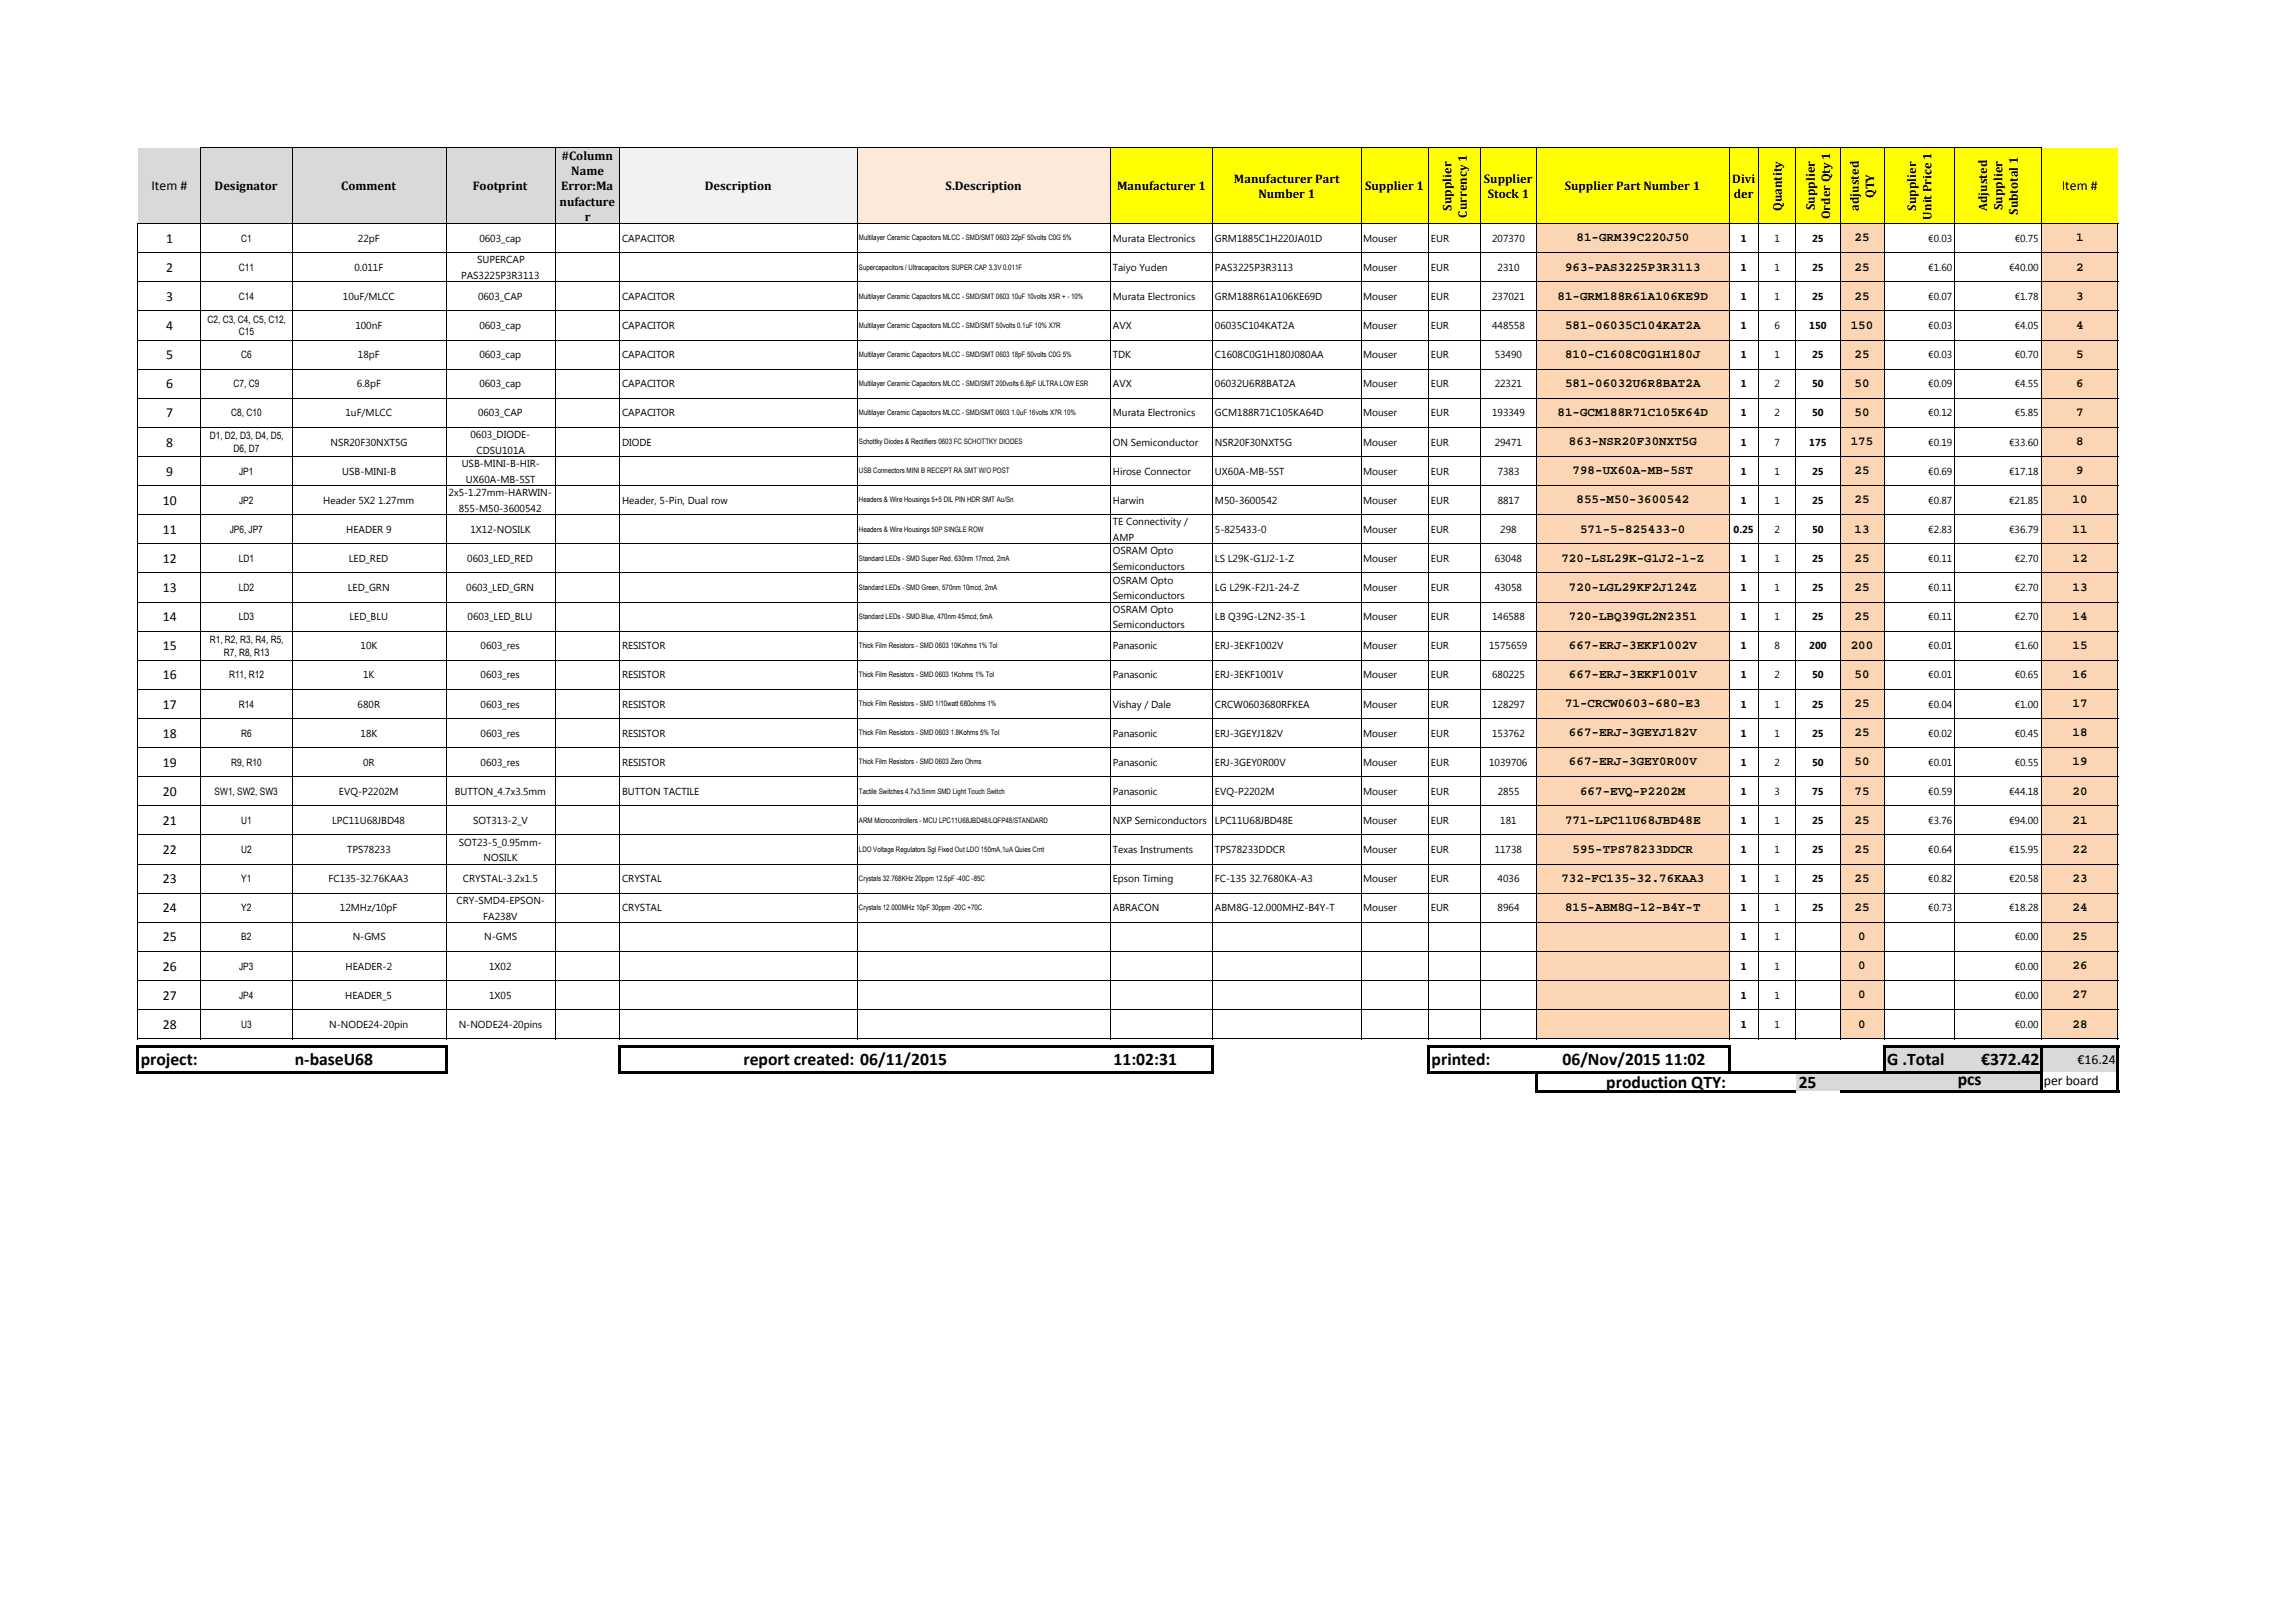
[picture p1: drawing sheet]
<svg xmlns="http://www.w3.org/2000/svg" width="297mm" height="210mm" viewBox="0 0 297 210" stroke-linecap="round" stroke-linejoin="round" font-family="sans-serif">
<defs><g id="words">
<g font-size="2.3">
<text x="18.2" y="137.8">project:</text>
<text x="38.1" y="137.8">n-baseU68</text>
<text x="96.2" y="137.8">report created: 06/11/2015</text>
<text x="144.1" y="137.8">11:02:31</text>
<text x="185.2" y="137.8">printed:</text>
<text x="202.1" y="137.8">06/Nov/2015 11:02</text>
<text x="244.1" y="137.8">G .Total</text>
<text x="256.3" y="137.8">€372.42</text>
<text x="207.8" y="140.8">production QTY:</text>
<text x="232.7" y="140.8">25</text>
<text x="253.3" y="140.5">pcs</text>
</g>
<g font-size="1.8">
<text x="19.6" y="24.6">Item #</text>
<text x="266.7" y="24.6">Item #</text>
<text x="21.5" y="35.2">2</text>
<text x="21.5" y="31.4">1</text>
<text x="21.5" y="38.9">3</text>
<text x="21.5" y="42.7">4</text>
<text x="21.5" y="46.5">5</text>
<text x="21.5" y="50.2">6</text>
<text x="21.5" y="54">7</text>
<text x="21.5" y="57.8">8</text>
<text x="21.1" y="65.3">10</text>
<text x="21.5" y="61.6">9</text>
<text x="21.1" y="69.1">11</text>
<text x="21.1" y="72.9">12</text>
<text x="21.1" y="76.6">13</text>
<text x="21.1" y="80.4">14</text>
<text x="21.1" y="84.2">15</text>
<text x="21.1" y="87.9">16</text>
<text x="21.1" y="91.7">17</text>
<text x="21.1" y="95.5">18</text>
<text x="21.1" y="99.2">19</text>
<text x="21.1" y="103">20</text>
<text x="21.1" y="106.8">21</text>
<text x="21.1" y="110.5">22</text>
<text x="21.1" y="114.3">23</text>
<text x="21.1" y="118.1">24</text>
<text x="21.1" y="121.8">25</text>
<text x="21.1" y="125.6">26</text>
<text x="21.1" y="129.4">27</text>
<text x="21.1" y="133.1">28</text>
<text x="268.8" y="137.7">€16.24</text>
<text x="264.4" y="140.5">per board</text>
</g>
<g font-size="1.6">
<text x="72.6" y="20.7">#Column</text>
<text x="73.9" y="22.6">Name</text>
<text x="159.6" y="23.6">Manufacturer Part</text>
<text x="192" y="23.6">Supplier</text>
<text x="224.1" y="23.6">Divi</text>
<text x="27.8" y="24.6">Designator</text>
<text x="44.1" y="24.6">Comment</text>
<text x="61.2" y="24.6">Footprint</text>
<text x="72.4" y="26.6">nufacture</text>
<text x="72.6" y="24.6">Error:Ma</text>
<text x="75.6" y="28.6">r</text>
<text x="91.2" y="24.6">Description</text>
<text x="122.3" y="24.6">S.Description</text>
<text x="144.5" y="24.6">Manufacturer 1</text>
<text x="162.8" y="25.6">Number 1</text>
<text x="176.6" y="24.6">Supplier 1</text>
<text x="187.8" y="27.3" transform="rotate(-90 187.8 27.3)">Supplier</text>
<text x="189.8" y="28.2" transform="rotate(-90 189.8 28.2)">Currency 1</text>
<text x="192.5" y="25.6">Stock 1</text>
<text x="202.4" y="24.6">Supplier Part Number 1</text>
<text x="224.3" y="25.6">der</text>
<text x="230.5" y="27.3" transform="rotate(-90 230.5 27.3)">Quantity</text>
<text x="234.8" y="27.2" transform="rotate(-90 234.8 27.2)">Supplier</text>
<text x="236.8" y="28.4" transform="rotate(-90 236.8 28.4)">Order Qty 1</text>
<text x="240.5" y="27.3" transform="rotate(-90 240.5 27.3)">adjusted</text>
<text x="242.5" y="25.6" transform="rotate(-90 242.5 25.6)">QTY</text>
<text x="247.9" y="27.3" transform="rotate(-90 247.9 27.3)">Supplier</text>
<text x="249.9" y="28.4" transform="rotate(-90 249.9 28.4)">Unit Price 1</text>
<text x="257.1" y="27.3" transform="rotate(-90 257.1 27.3)">Adjusted</text>
<text x="259.1" y="27.2" transform="rotate(-90 259.1 27.2)">Supplier</text>
<text x="261.1" y="27.8" transform="rotate(-90 261.1 27.8)">Subtotal 1</text>
<text x="202.5" y="35">963-PAS3225P3R3113</text>
<text x="204" y="31.2">81-GRM39C220J50</text>
<text x="239.9" y="31.2">25</text>
<text x="239.9" y="35">25</text>
<text x="268.6" y="31.2">1</text>
<text x="268.6" y="35">2</text>
<text x="201.5" y="38.8">81-GRM188R61A106KE9D</text>
<text x="239.9" y="38.8">25</text>
<text x="268.6" y="38.8">3</text>
<text x="202.5" y="42.5">581-06035C104KAT2A</text>
<text x="202.5" y="46.3">810-C1608C0G1H180J</text>
<text x="239.4" y="42.5">150</text>
<text x="239.9" y="46.3">25</text>
<text x="268.6" y="42.5">4</text>
<text x="268.6" y="46.3">5</text>
<text x="201.5" y="53.8">81-GCM188R71C105K64D</text>
<text x="202.5" y="50.1">581-06032U6R8BAT2A</text>
<text x="239.9" y="50.1">50</text>
<text x="239.9" y="53.8">50</text>
<text x="268.6" y="50.1">6</text>
<text x="268.6" y="53.8">7</text>
<text x="203" y="57.6">863-NSR20F30NXT5G</text>
<text x="239.4" y="57.6">175</text>
<text x="268.6" y="57.6">8</text>
<text x="203.5" y="61.4">798-UX60A-MB-5ST</text>
<text x="204" y="65.2">855-M50-3600542</text>
<text x="239.9" y="61.4">25</text>
<text x="239.9" y="65.2">25</text>
<text x="268.1" y="65.2">10</text>
<text x="268.6" y="61.4">9</text>
<text x="204.4" y="68.9">571-5-825433-0</text>
<text x="239.9" y="68.9">13</text>
<text x="268.1" y="68.9">11</text>
<text x="202" y="72.7">720-LSL29K-G1J2-1-Z</text>
<text x="203" y="76.5">720-LGL29KF2J124Z</text>
<text x="239.9" y="72.7">25</text>
<text x="239.9" y="76.5">25</text>
<text x="268.1" y="72.7">12</text>
<text x="268.1" y="76.5">13</text>
<text x="203" y="80.2">720-LBQ39GL2N2351</text>
<text x="203" y="84">667-ERJ-3EKF1002V</text>
<text x="239.4" y="84">200</text>
<text x="239.9" y="80.2">25</text>
<text x="268.1" y="80.2">14</text>
<text x="268.1" y="84">15</text>
<text x="203" y="87.8">667-ERJ-3EKF1001V</text>
<text x="239.9" y="87.8">50</text>
<text x="268.1" y="87.8">16</text>
<text x="202.5" y="91.5">71-CRCW0603-680-E3</text>
<text x="203" y="95.3">667-ERJ-3GEYJ182V</text>
<text x="239.9" y="91.5">25</text>
<text x="239.9" y="95.3">25</text>
<text x="268.1" y="91.5">17</text>
<text x="268.1" y="95.3">18</text>
<text x="203" y="99.1">667-ERJ-3GEY0R00V</text>
<text x="239.9" y="99.1">50</text>
<text x="268.1" y="99.1">19</text>
<text x="202.5" y="106.6">771-LPC11U68JBD48E</text>
<text x="204.4" y="102.8">667-EVQ-P2202M</text>
<text x="239.9" y="102.8">75</text>
<text x="239.9" y="106.6">25</text>
<text x="268.1" y="102.8">20</text>
<text x="268.1" y="106.6">21</text>
<text x="203.5" y="110.4">595-TPS78233DDCR</text>
<text x="239.9" y="110.4">25</text>
<text x="268.1" y="110.4">22</text>
<text x="202" y="114.1">732-FC135-32.76KAA3</text>
<text x="202.5" y="117.9">815-ABM8G-12-B4Y-T</text>
<text x="239.9" y="114.1">25</text>
<text x="239.9" y="117.9">25</text>
<text x="268.1" y="114.1">23</text>
<text x="268.1" y="117.9">24</text>
<text x="240.4" y="121.7">0</text>
<text x="240.4" y="125.4">0</text>
<text x="268.1" y="121.7">25</text>
<text x="268.1" y="125.4">26</text>
<text x="240.4" y="129.2">0</text>
<text x="268.1" y="129.2">27</text>
<text x="240.4" y="133">0</text>
<text x="268.1" y="133">28</text>
</g>
<g font-size="1.3">
<text x="30.9" y="35.1">C11</text>
<text x="31.2" y="31.3">C1</text>
<text x="45.8" y="35.1">0.011F</text>
<text x="46.3" y="31.3">22pF</text>
<text x="61.7" y="34.1">SUPERCAP</text>
<text x="62" y="31.3">0603_cap</text>
<text x="80.5" y="31.3">CAPACITOR</text>
<text x="144" y="31.3">Murata Electronics</text>
<text x="144" y="35.1">Taiyo Yuden</text>
<text x="157.2" y="35.1">PAS3225P3R3113</text>
<text x="157.2" y="31.3">GRM1885C1H220JA01D</text>
<text x="176.4" y="35.1">Mouser</text>
<text x="176.4" y="31.3">Mouser</text>
<text x="185.1" y="35.1">EUR</text>
<text x="185.1" y="31.3">EUR</text>
<text x="193" y="31.3">207370</text>
<text x="193.8" y="35.1">2310</text>
<text x="225.2" y="31.3">1</text>
<text x="225.2" y="35.1">1</text>
<text x="229.6" y="31.3">1</text>
<text x="229.6" y="35.1">1</text>
<text x="234.4" y="31.3">25</text>
<text x="234.4" y="35.1">25</text>
<text x="249.5" y="31.3">€0.03</text>
<text x="249.5" y="35.1">€1.60</text>
<text x="259.9" y="35.1">€40.00</text>
<text x="260.6" y="31.3">€0.75</text>
<text x="26.8" y="41.7">C2, C3, C4, C5, C12,</text>
<text x="30.9" y="38.8">C14</text>
<text x="44.4" y="38.8">10uF/MLCC</text>
<text x="59.6" y="36.1">PAS3225P3R3113</text>
<text x="61.8" y="38.8">0603_CAP</text>
<text x="80.5" y="38.8">CAPACITOR</text>
<text x="144" y="38.8">Murata Electronics</text>
<text x="157.2" y="38.8">GRM188R61A106KE69D</text>
<text x="176.4" y="38.8">Mouser</text>
<text x="185.1" y="38.8">EUR</text>
<text x="193" y="38.8">237021</text>
<text x="225.2" y="38.8">1</text>
<text x="229.6" y="38.8">1</text>
<text x="234.4" y="38.8">25</text>
<text x="249.5" y="38.8">€0.07</text>
<text x="260.6" y="38.8">€1.78</text>
<text x="30.9" y="43.4">C15</text>
<text x="31.2" y="46.4">C6</text>
<text x="46" y="42.6">100nF</text>
<text x="46.3" y="46.4">18pF</text>
<text x="62" y="42.6">0603_cap</text>
<text x="62" y="46.4">0603_cap</text>
<text x="80.5" y="42.6">CAPACITOR</text>
<text x="80.5" y="46.4">CAPACITOR</text>
<text x="144" y="42.6">AVX</text>
<text x="144" y="46.4">TDK</text>
<text x="157.2" y="46.4">C1608C0G1H180J080AA</text>
<text x="157.2" y="42.6">06035C104KAT2A</text>
<text x="176.4" y="46.4">Mouser</text>
<text x="176.4" y="42.6">Mouser</text>
<text x="185.1" y="46.4">EUR</text>
<text x="185.1" y="42.6">EUR</text>
<text x="193" y="42.6">448558</text>
<text x="193.4" y="46.4">53490</text>
<text x="225.2" y="42.6">1</text>
<text x="225.2" y="46.4">1</text>
<text x="229.6" y="42.6">6</text>
<text x="229.6" y="46.4">1</text>
<text x="234.1" y="42.6">150</text>
<text x="234.4" y="46.4">25</text>
<text x="249.5" y="42.6">€0.03</text>
<text x="249.5" y="46.4">€0.03</text>
<text x="260.6" y="42.6">€4.05</text>
<text x="260.6" y="46.4">€0.70</text>
<text x="29.9" y="53.9">C8, C10</text>
<text x="30.2" y="50.1">C7, C9</text>
<text x="44.7" y="53.9">1uF/MLCC</text>
<text x="46.2" y="50.1">6.8pF</text>
<text x="61.8" y="53.9">0603_CAP</text>
<text x="62" y="50.1">0603_cap</text>
<text x="80.5" y="53.9">CAPACITOR</text>
<text x="80.5" y="50.1">CAPACITOR</text>
<text x="144" y="50.1">AVX</text>
<text x="144" y="53.9">Murata Electronics</text>
<text x="157.2" y="50.1">06032U6R8BAT2A</text>
<text x="157.2" y="53.9">GCM188R71C105KA64D</text>
<text x="176.4" y="50.1">Mouser</text>
<text x="176.4" y="53.9">Mouser</text>
<text x="185.1" y="50.1">EUR</text>
<text x="185.1" y="53.9">EUR</text>
<text x="193" y="53.9">193349</text>
<text x="193.4" y="50.1">22321</text>
<text x="225.2" y="50.1">1</text>
<text x="225.2" y="53.9">1</text>
<text x="229.6" y="50.1">2</text>
<text x="229.6" y="53.9">2</text>
<text x="234.4" y="50.1">50</text>
<text x="234.4" y="53.9">50</text>
<text x="249.5" y="50.1">€0.09</text>
<text x="249.5" y="53.9">€0.12</text>
<text x="260.6" y="50.1">€4.55</text>
<text x="260.6" y="53.9">€5.85</text>
<text x="27.1" y="56.8">D1, D2, D3, D4, D5,</text>
<text x="30.2" y="58.5">D6, D7</text>
<text x="42.8" y="57.7">NSR20F30NXT5G</text>
<text x="60.9" y="56.7">0603_DIODE-</text>
<text x="61.6" y="58.7">CDSU101A</text>
<text x="80.5" y="57.7">DIODE</text>
<text x="144" y="57.7">ON Semiconductor</text>
<text x="157.2" y="57.7">NSR20F30NXT5G</text>
<text x="176.4" y="57.7">Mouser</text>
<text x="185.1" y="57.7">EUR</text>
<text x="193.4" y="57.7">29471</text>
<text x="225.2" y="57.7">1</text>
<text x="229.6" y="57.7">7</text>
<text x="234.1" y="57.7">175</text>
<text x="249.5" y="57.7">€0.19</text>
<text x="259.9" y="57.7">€33.60</text>
<text x="30.9" y="61.4">JP1</text>
<text x="30.9" y="65.2">JP2</text>
<text x="41.8" y="65.2">Header 5X2 1.27mm</text>
<text x="44.3" y="61.4">USB-MINI-B</text>
<text x="58" y="64.2">2x5-1.27mm-HARWIN-</text>
<text x="59.7" y="60.5">USB-MINI-B-HIR-</text>
<text x="60.3" y="62.5">UX60A-MB-5ST</text>
<text x="80.5" y="65.2">Header, 5-Pin, Dual row</text>
<text x="144" y="61.4">Hirose Connector</text>
<text x="144" y="65.2">Harwin</text>
<text x="157.2" y="61.4">UX60A-MB-5ST</text>
<text x="157.2" y="65.2">M50-3600542</text>
<text x="176.4" y="65.2">Mouser</text>
<text x="176.4" y="61.4">Mouser</text>
<text x="185.1" y="65.2">EUR</text>
<text x="185.1" y="61.4">EUR</text>
<text x="193.8" y="65.2">8817</text>
<text x="193.8" y="61.4">7383</text>
<text x="225.2" y="61.4">1</text>
<text x="225.2" y="65.2">1</text>
<text x="229.6" y="61.4">1</text>
<text x="229.6" y="65.2">1</text>
<text x="234.4" y="61.4">25</text>
<text x="234.4" y="65.2">25</text>
<text x="249.5" y="61.4">€0.69</text>
<text x="249.5" y="65.2">€0.87</text>
<text x="259.9" y="61.4">€17.18</text>
<text x="259.9" y="65.2">€21.85</text>
<text x="29.7" y="69">JP6, JP7</text>
<text x="44.8" y="69">HEADER 9</text>
<text x="59.3" y="66.3">855-M50-3600542</text>
<text x="60.9" y="69">1X12-NOSILK</text>
<text x="144" y="68">TE Connectivity /</text>
<text x="144" y="70">AMP</text>
<text x="144" y="71.8">OSRAM Opto</text>
<text x="157.2" y="69">5-825433-0</text>
<text x="176.4" y="69">Mouser</text>
<text x="185.1" y="69">EUR</text>
<text x="194.1" y="69">298</text>
<text x="224.3" y="69">0.25</text>
<text x="229.6" y="69">2</text>
<text x="234.4" y="69">50</text>
<text x="249.5" y="69">€2.83</text>
<text x="259.9" y="69">€36.79</text>
<text x="30.9" y="72.7">LD1</text>
<text x="30.9" y="76.5">LD2</text>
<text x="45" y="76.5">LED_GRN</text>
<text x="45.1" y="72.7">LED_RED</text>
<text x="60.3" y="76.5">0603_LED_GRN</text>
<text x="60.4" y="72.7">0603_LED_RED</text>
<text x="144" y="73.8">Semiconductors</text>
<text x="144" y="75.5">OSRAM Opto</text>
<text x="144" y="77.6">Semiconductors</text>
<text x="157.2" y="72.7">LS L29K-G1J2-1-Z</text>
<text x="157.2" y="76.5">LG L29K-F2J1-24-Z</text>
<text x="176.4" y="76.5">Mouser</text>
<text x="176.4" y="72.7">Mouser</text>
<text x="185.1" y="76.5">EUR</text>
<text x="185.1" y="72.7">EUR</text>
<text x="193.4" y="76.5">43058</text>
<text x="193.4" y="72.7">63048</text>
<text x="225.2" y="72.7">1</text>
<text x="225.2" y="76.5">1</text>
<text x="229.6" y="72.7">1</text>
<text x="229.6" y="76.5">1</text>
<text x="234.4" y="72.7">25</text>
<text x="234.4" y="76.5">25</text>
<text x="249.5" y="72.7">€0.11</text>
<text x="249.5" y="76.5">€0.11</text>
<text x="260.6" y="72.7">€2.70</text>
<text x="260.6" y="76.5">€2.70</text>
<text x="27.1" y="83.2">R1, R2, R3, R4, R5,</text>
<text x="30.9" y="80.3">LD3</text>
<text x="45.2" y="80.3">LED_BLU</text>
<text x="60.5" y="80.3">0603_LED_BLU</text>
<text x="144" y="79.3">OSRAM Opto</text>
<text x="144" y="81.3">Semiconductors</text>
<text x="157.2" y="80.3">LB Q39G-L2N2-35-1</text>
<text x="176.4" y="80.3">Mouser</text>
<text x="185.1" y="80.3">EUR</text>
<text x="193" y="80.3">146588</text>
<text x="225.2" y="80.3">1</text>
<text x="229.6" y="80.3">1</text>
<text x="234.4" y="80.3">25</text>
<text x="249.5" y="80.3">€0.11</text>
<text x="260.6" y="80.3">€2.70</text>
<text x="29" y="84.8">R7, R8, R13</text>
<text x="29.6" y="87.8">R11, R12</text>
<text x="46.6" y="84">10K</text>
<text x="47" y="87.8">1K</text>
<text x="62.2" y="84">0603_res</text>
<text x="62.2" y="87.8">0603_res</text>
<text x="80.5" y="84">RESISTOR</text>
<text x="80.5" y="87.8">RESISTOR</text>
<text x="144" y="84">Panasonic</text>
<text x="144" y="87.8">Panasonic</text>
<text x="157.2" y="84">ERJ-3EKF1002V</text>
<text x="157.2" y="87.8">ERJ-3EKF1001V</text>
<text x="176.4" y="84">Mouser</text>
<text x="176.4" y="87.8">Mouser</text>
<text x="185.1" y="84">EUR</text>
<text x="185.1" y="87.8">EUR</text>
<text x="192.7" y="84">1575659</text>
<text x="193" y="87.8">680225</text>
<text x="225.2" y="84">1</text>
<text x="225.2" y="87.8">1</text>
<text x="229.6" y="84">8</text>
<text x="229.6" y="87.8">2</text>
<text x="234.1" y="84">200</text>
<text x="234.4" y="87.8">50</text>
<text x="249.5" y="84">€0.01</text>
<text x="249.5" y="87.8">€0.01</text>
<text x="260.6" y="84">€1.60</text>
<text x="260.6" y="87.8">€0.65</text>
<text x="30.9" y="91.6">R14</text>
<text x="31.2" y="95.3">R6</text>
<text x="46.3" y="91.6">680R</text>
<text x="46.6" y="95.3">18K</text>
<text x="62.2" y="91.6">0603_res</text>
<text x="62.2" y="95.3">0603_res</text>
<text x="80.5" y="91.6">RESISTOR</text>
<text x="80.5" y="95.3">RESISTOR</text>
<text x="144" y="91.6">Vishay / Dale</text>
<text x="144" y="95.3">Panasonic</text>
<text x="157.2" y="95.3">ERJ-3GEYJ182V</text>
<text x="157.2" y="91.6">CRCW0603680RFKEA</text>
<text x="176.4" y="91.6">Mouser</text>
<text x="176.4" y="95.3">Mouser</text>
<text x="185.1" y="91.6">EUR</text>
<text x="185.1" y="95.3">EUR</text>
<text x="193" y="91.6">128297</text>
<text x="193" y="95.3">153762</text>
<text x="225.2" y="91.6">1</text>
<text x="225.2" y="95.3">1</text>
<text x="229.6" y="91.6">1</text>
<text x="229.6" y="95.3">1</text>
<text x="234.4" y="91.6">25</text>
<text x="234.4" y="95.3">25</text>
<text x="249.5" y="91.6">€0.04</text>
<text x="249.5" y="95.3">€0.02</text>
<text x="260.6" y="91.6">€1.00</text>
<text x="260.6" y="95.3">€0.45</text>
<text x="29.9" y="99.1">R9, R10</text>
<text x="47" y="99.1">0R</text>
<text x="62.2" y="99.1">0603_res</text>
<text x="80.5" y="99.1">RESISTOR</text>
<text x="144" y="99.1">Panasonic</text>
<text x="157.2" y="99.1">ERJ-3GEY0R00V</text>
<text x="176.4" y="99.1">Mouser</text>
<text x="185.1" y="99.1">EUR</text>
<text x="192.7" y="99.1">1039706</text>
<text x="225.2" y="99.1">1</text>
<text x="229.6" y="99.1">2</text>
<text x="234.4" y="99.1">50</text>
<text x="249.5" y="99.1">€0.01</text>
<text x="260.6" y="99.1">€0.55</text>
<text x="27.8" y="102.9">SW1, SW2, SW3</text>
<text x="31.2" y="106.6">U1</text>
<text x="43" y="106.6">LPC11U68JBD48</text>
<text x="43.9" y="102.9">EVQ-P2202M</text>
<text x="58.8" y="102.9">BUTTON_4.7x3.5mm</text>
<text x="61.2" y="106.6">SOT313-2_V</text>
<text x="80.5" y="102.9">BUTTON TACTILE</text>
<text x="144" y="102.9">Panasonic</text>
<text x="144" y="106.6">NXP Semiconductors</text>
<text x="157.2" y="102.9">EVQ-P2202M</text>
<text x="157.2" y="106.6">LPC11U68JBD48E</text>
<text x="176.4" y="106.6">Mouser</text>
<text x="176.4" y="102.9">Mouser</text>
<text x="185.1" y="106.6">EUR</text>
<text x="185.1" y="102.9">EUR</text>
<text x="193.8" y="102.9">2855</text>
<text x="194.1" y="106.6">181</text>
<text x="225.2" y="102.9">1</text>
<text x="225.2" y="106.6">1</text>
<text x="229.6" y="102.9">3</text>
<text x="229.6" y="106.6">1</text>
<text x="234.4" y="102.9">75</text>
<text x="234.4" y="106.6">25</text>
<text x="249.5" y="102.9">€0.59</text>
<text x="249.5" y="106.6">€3.76</text>
<text x="259.9" y="102.9">€44.18</text>
<text x="259.9" y="106.6">€94.00</text>
<text x="31.2" y="110.4">U2</text>
<text x="44.9" y="110.4">TPS78233</text>
<text x="59.3" y="109.4">SOT23-5_0.95mm-</text>
<text x="62.6" y="111.5">NOSILK</text>
<text x="144" y="110.4">Texas Instruments</text>
<text x="157.2" y="110.4">TPS78233DDCR</text>
<text x="176.4" y="110.4">Mouser</text>
<text x="185.1" y="110.4">EUR</text>
<text x="193.4" y="110.4">11738</text>
<text x="225.2" y="110.4">1</text>
<text x="229.6" y="110.4">1</text>
<text x="234.4" y="110.4">25</text>
<text x="249.5" y="110.4">€0.64</text>
<text x="259.9" y="110.4">€15.95</text>
<text x="31.2" y="114.2">Y1</text>
<text x="31.2" y="117.9">Y2</text>
<text x="42.5" y="114.2">FC135-32.76KAA3</text>
<text x="44" y="117.9">12MHz/10pF</text>
<text x="59.1" y="117">CRY-SMD4-EPSON-</text>
<text x="59.9" y="114.2">CRYSTAL-3.2x1.5</text>
<text x="62.5" y="119">FA238V</text>
<text x="80.5" y="114.2">CRYSTAL</text>
<text x="80.5" y="117.9">CRYSTAL</text>
<text x="144" y="114.2">Epson Timing</text>
<text x="144" y="117.9">ABRACON</text>
<text x="157.2" y="117.9">ABM8G-12.000MHZ-B4Y-T</text>
<text x="157.2" y="114.2">FC-135 32.7680KA-A3</text>
<text x="176.4" y="114.2">Mouser</text>
<text x="176.4" y="117.9">Mouser</text>
<text x="185.1" y="114.2">EUR</text>
<text x="185.1" y="117.9">EUR</text>
<text x="193.8" y="114.2">4036</text>
<text x="193.8" y="117.9">8964</text>
<text x="225.2" y="114.2">1</text>
<text x="225.2" y="117.9">1</text>
<text x="229.6" y="114.2">1</text>
<text x="229.6" y="117.9">1</text>
<text x="234.4" y="114.2">25</text>
<text x="234.4" y="117.9">25</text>
<text x="249.5" y="114.2">€0.82</text>
<text x="249.5" y="117.9">€0.73</text>
<text x="259.9" y="114.2">€20.58</text>
<text x="259.9" y="117.9">€18.28</text>
<text x="30.9" y="125.5">JP3</text>
<text x="31.2" y="121.7">B2</text>
<text x="44.7" y="125.5">HEADER-2</text>
<text x="45.6" y="121.7">N-GMS</text>
<text x="62.6" y="121.7">N-GMS</text>
<text x="63.3" y="125.5">1X02</text>
<text x="225.2" y="121.7">1</text>
<text x="225.2" y="125.5">1</text>
<text x="229.6" y="121.7">1</text>
<text x="229.6" y="125.5">1</text>
<text x="260.6" y="121.7">€0.00</text>
<text x="260.6" y="125.5">€0.00</text>
<text x="30.9" y="129.2">JP4</text>
<text x="44.7" y="129.2">HEADER_5</text>
<text x="63.3" y="129.2">1X05</text>
<text x="225.2" y="129.2">1</text>
<text x="229.6" y="129.2">1</text>
<text x="260.6" y="129.2">€0.00</text>
<text x="31.2" y="133">U3</text>
<text x="42.6" y="133">N-NODE24-20pin</text>
<text x="59.3" y="133">N-NODE24-20pins</text>
<text x="225.2" y="133">1</text>
<text x="229.6" y="133">1</text>
<text x="260.6" y="133">€0.00</text>
</g>
<g font-size="1">
<text x="111.1" y="31.1">Multilayer Ceramic Capacitors MLCC - SMD/SMT 0603 22pF 50volts C0G 5%</text>
<text x="111.1" y="34.9">Supercapacitors / Ultracapacitors SUPER CAP 3.3V 0.011F</text>
<text x="111.1" y="38.7">Multilayer Ceramic Capacitors MLCC - SMD/SMT 0603 10uF 10volts X5R + - 10%</text>
<text x="111.1" y="42.4">Multilayer Ceramic Capacitors MLCC - SMD/SMT 50volts 0.1uF 10% X7R</text>
<text x="111.1" y="46.2">Multilayer Ceramic Capacitors MLCC - SMD/SMT 0603 18pF 50volts C0G 5%</text>
<text x="111.1" y="50">Multilayer Ceramic Capacitors MLCC - SMD/SMT 200volts 6.8pF ULTRA LOW ESR</text>
<text x="111.1" y="53.7">Multilayer Ceramic Capacitors MLCC - SMD/SMT 0603 1.0uF 16volts X7R 10%</text>
<text x="111.1" y="57.5">Schottky Diodes &amp; Rectifiers 0603 FC SCHOTTKY DIODES</text>
<text x="111.1" y="61.3">USB Connectors MINI B RECEPT RA SMT W/O POST</text>
<text x="111.1" y="65">Headers &amp; Wire Housings 5+5 DIL PIN HDR SMT Au/Sn</text>
<text x="111.1" y="68.8">Headers &amp; Wire Housings 50P SINGLE ROW</text>
<text x="111.1" y="72.6">Standard LEDs - SMD Super Red, 630nm 17mcd, 2mA</text>
<text x="111.1" y="76.3">Standard LEDs - SMD Green, 570nm 10mcd, 2mA</text>
<text x="111.1" y="80.1">Standard LEDs - SMD Blue, 470nm 45mcd, 5mA</text>
<text x="111.1" y="83.9">Thick Film Resistors - SMD 0603 10Kohms 1% Tol</text>
<text x="111.1" y="87.6">Thick Film Resistors - SMD 0603 1Kohms 1% Tol</text>
<text x="111.1" y="91.4">Thick Film Resistors - SMD 1/10watt 680ohms 1%</text>
<text x="111.1" y="95.2">Thick Film Resistors - SMD 0603 1.8Kohms 5% Tol</text>
<text x="111.1" y="98.9">Thick Film Resistors - SMD 0603 Zero Ohms</text>
<text x="111.1" y="102.7">Tactile Switches 4.7x3.5mm SMD Light Touch Switch</text>
<text x="111.1" y="106.5">ARM Microcontrollers - MCU LPC11U68JBD48/LQFP48/STANDARD</text>
<text x="111.1" y="110.2">LDO Voltage Regulators Sgl Fixed Out LDO 150mA,1uA Quies Crnt</text>
<text x="111.1" y="114">Crystals 32.768KHz 20ppm 12.5pF -40C -85C</text>
<text x="111.1" y="117.8">Crystals 12.000MHz 10pF 30ppm -20C +70C</text>
</g>
</g></defs>
<path d="M17.9 19.2h62.3v9.8h-62.3z" fill="#d9d9d9"/>
<path d="M80.2 19.2h30.8v9.8h-30.8z" fill="#f2f2f2"/>
<path d="M110.9 19.2h32.8v9.8h-32.8z" fill="#fde9d9"/>
<path d="M143.7 19.2h130.3v9.8h-130.3z" fill="#ff0"/>
<path d="M176.1 28.9h8.8v3.8h-8.8z" fill="#fff"/>
<path d="M198.8 28.9h24.9v3.8h-24.9z" fill="#fcd5b4"/>
<path d="M232.3 28.9h5.8v3.8h-5.8z" fill="#fff"/>
<g fill="#fcd5b4">
<path d="M238 28.9h5.8v3.8h-5.8z"/>
<path d="M264.1 28.9h9.9v3.8h-9.9z"/>
</g>
<path d="M176.1 32.7h8.8v3.8h-8.8z" fill="#fff"/>
<path d="M198.8 32.7h24.9v3.8h-24.9z" fill="#fcd5b4"/>
<path d="M232.3 32.7h5.8v3.8h-5.8z" fill="#fff"/>
<g fill="#fcd5b4">
<path d="M238 32.7h5.8v3.8h-5.8z"/>
<path d="M264.1 32.7h9.9v3.8h-9.9z"/>
</g>
<path d="M176.1 36.4h8.8v3.9h-8.8z" fill="#fff"/>
<path d="M198.8 36.4h24.9v3.9h-24.9z" fill="#fcd5b4"/>
<path d="M232.3 36.4h5.8v3.9h-5.8z" fill="#fff"/>
<g fill="#fcd5b4">
<path d="M238 36.4h5.8v3.9h-5.8z"/>
<path d="M264.1 36.4h9.9v3.9h-9.9z"/>
</g>
<path d="M176.1 40.2h8.8v3.8h-8.8z" fill="#fff"/>
<path d="M198.8 40.2h24.9v3.8h-24.9z" fill="#fcd5b4"/>
<path d="M232.3 40.2h5.8v3.8h-5.8z" fill="#fff"/>
<g fill="#fcd5b4">
<path d="M238 40.2h5.8v3.8h-5.8z"/>
<path d="M264.1 40.2h9.9v3.8h-9.9z"/>
</g>
<path d="M176.1 44h8.8v3.8h-8.8z" fill="#fff"/>
<path d="M198.8 44h24.9v3.8h-24.9z" fill="#fcd5b4"/>
<path d="M232.3 44h5.8v3.8h-5.8z" fill="#fff"/>
<g fill="#fcd5b4">
<path d="M238 44h5.8v3.8h-5.8z"/>
<path d="M264.1 44h9.9v3.8h-9.9z"/>
</g>
<path d="M176.1 47.8h8.8v3.8h-8.8z" fill="#fff"/>
<path d="M198.8 47.8h24.9v3.8h-24.9z" fill="#fcd5b4"/>
<path d="M232.3 47.8h5.8v3.8h-5.8z" fill="#fff"/>
<g fill="#fcd5b4">
<path d="M238 47.8h5.8v3.8h-5.8z"/>
<path d="M264.1 47.8h9.9v3.8h-9.9z"/>
</g>
<path d="M176.1 51.5h8.8v3.8h-8.8z" fill="#fff"/>
<path d="M198.8 51.5h24.9v3.8h-24.9z" fill="#fcd5b4"/>
<path d="M232.3 51.5h5.8v3.8h-5.8z" fill="#fff"/>
<g fill="#fcd5b4">
<path d="M238 51.5h5.8v3.8h-5.8z"/>
<path d="M264.1 51.5h9.9v3.8h-9.9z"/>
</g>
<path d="M176.1 55.3h8.8v3.8h-8.8z" fill="#fff"/>
<path d="M198.8 55.3h24.9v3.8h-24.9z" fill="#fcd5b4"/>
<path d="M232.3 55.3h5.8v3.8h-5.8z" fill="#fff"/>
<g fill="#fcd5b4">
<path d="M238 55.3h5.8v3.8h-5.8z"/>
<path d="M264.1 55.3h9.9v3.8h-9.9z"/>
</g>
<path d="M176.1 59.1h8.8v3.8h-8.8z" fill="#fff"/>
<path d="M198.8 59.1h24.9v3.8h-24.9z" fill="#fcd5b4"/>
<path d="M232.3 59.1h5.8v3.8h-5.8z" fill="#fff"/>
<g fill="#fcd5b4">
<path d="M238 59.1h5.8v3.8h-5.8z"/>
<path d="M264.1 59.1h9.9v3.8h-9.9z"/>
</g>
<path d="M176.1 62.8h8.8v3.8h-8.8z" fill="#fff"/>
<path d="M198.8 62.8h24.9v3.8h-24.9z" fill="#fcd5b4"/>
<path d="M232.3 62.8h5.8v3.8h-5.8z" fill="#fff"/>
<g fill="#fcd5b4">
<path d="M238 62.8h5.8v3.8h-5.8z"/>
<path d="M264.1 62.8h9.9v3.8h-9.9z"/>
</g>
<path d="M176.1 66.6h8.8v3.8h-8.8z" fill="#fff"/>
<path d="M198.8 66.6h24.9v3.8h-24.9z" fill="#fcd5b4"/>
<path d="M232.3 66.6h5.8v3.8h-5.8z" fill="#fff"/>
<g fill="#fcd5b4">
<path d="M238 66.6h5.8v3.8h-5.8z"/>
<path d="M264.1 66.6h9.9v3.8h-9.9z"/>
</g>
<path d="M176.1 70.4h8.8v3.8h-8.8z" fill="#fff"/>
<path d="M198.8 70.4h24.9v3.8h-24.9z" fill="#fcd5b4"/>
<path d="M232.3 70.4h5.8v3.8h-5.8z" fill="#fff"/>
<g fill="#fcd5b4">
<path d="M238 70.4h5.8v3.8h-5.8z"/>
<path d="M264.1 70.4h9.9v3.8h-9.9z"/>
</g>
<path d="M176.1 74.1h8.8v60.4h-8.8z" fill="#fff"/>
<path d="M198.8 74.1h24.9v60.4h-24.9z" fill="#fcd5b4"/>
<path d="M232.3 74.1h5.8v60.4h-5.8z" fill="#fff"/>
<g fill="#fcd5b4">
<path d="M238 74.1h5.8v60.4h-5.8z"/>
<path d="M264.1 74.1h9.9v60.4h-9.9z"/>
</g>
<g fill="#fff">
<path d="M176.1 134.4h8.8v4.4h-8.8z"/>
<path d="M198.8 134.4h28.7v4.4h-28.7z"/>
<path d="M232.3 134.4h11.5v4.4h-11.5z"/>
</g>
<path d="M243.8 135.4h30.2v3.4h-30.2z" fill="#d9d9d9"/>
<path d="M176.1 138.7h8.8v2.6h-8.8z" fill="#fff"/>
<path d="M232.3 138.7h31.8v2.6h-31.8z" fill="#d9d9d9"/>
<g fill="#fff">
<path d="M176.1 141.2h8.8v3h-8.8z"/>
<path d="M198.8 141.2h28.7v3h-28.7z"/>
<path d="M232.3 141.2h11.5v3h-11.5z"/>
</g>
<g fill="none" stroke="#000" stroke-width=".13">
<path d="M26 19v115.5M26 19.1h238.2M37.8 19.2v115.3M57.7 19.2v115.3M71.8 19.2v115.3M80.2 19.2v115.3M110.9 19.2v115.3M143.7 19.2v115.3M156.9 19.2v115.3M176.1 19.2v115.3M184.8 19.2v115.3M191.6 19.2v115.3"/>
<path d="M198.8 19.2v115.3M223.7 19.2v115.3M227.5 19.2v115.3M232.3 19.2v115.3M238.1 19.2v115.3M243.8 19.2v115.3M252.9 19.2v115.3M264.1 19.2v115.3M17.8 28.9v105.6M17.9 28.9h256.2M17.9 32.7h256.2M17.9 36.5h256.2"/>
<path d="M274 29v105.5M17.9 40.2h256.2M17.9 44h256.2M17.9 47.8h256.2M17.9 51.5h256.2M17.9 55.3h256.2M17.9 59.1h256.2M17.9 62.8h256.2M17.9 66.6h256.2M17.9 70.4h256.2M17.9 74.1h256.2M17.9 77.9h256.2"/>
<path d="M17.9 81.7h256.2M17.9 85.4h256.2M17.9 89.2h256.2M17.9 93h256.2M17.9 96.8h256.2M17.9 100.5h256.2M17.9 104.3h256.2M17.9 108.1h256.2M17.9 111.8h256.2M17.9 115.6h256.2M17.9 119.4h256.2M17.9 123.1h256.2"/>
<path d="M17.9 126.9h256.2M17.9 130.7h256.2M17.9 134.4h256.2"/>
</g>
<g fill="none" stroke="#000" stroke-width=".38">
<path d="M17.8 135.3v3.6M18 135.4h39.9M18 138.7h39.9M57.7 135.6v3.3M80.2 135.3v3.6M80.4 135.4h76.7M80.4 138.7h76.7M156.9 135.6v3.3M184.8 135.3v3.6M185 135.4h38.9M185 138.7h79.3M198.8 138.9v2.5"/>
<path d="M223.7 135.6v3.3M243.8 135.3v3.6M244 135.4h30.2M264.1 135.6v5.8M274 135.6v5.8M199 141.2h33.4M238 141.2h36.2"/>
</g>
<use href="#words"/>
</svg>
